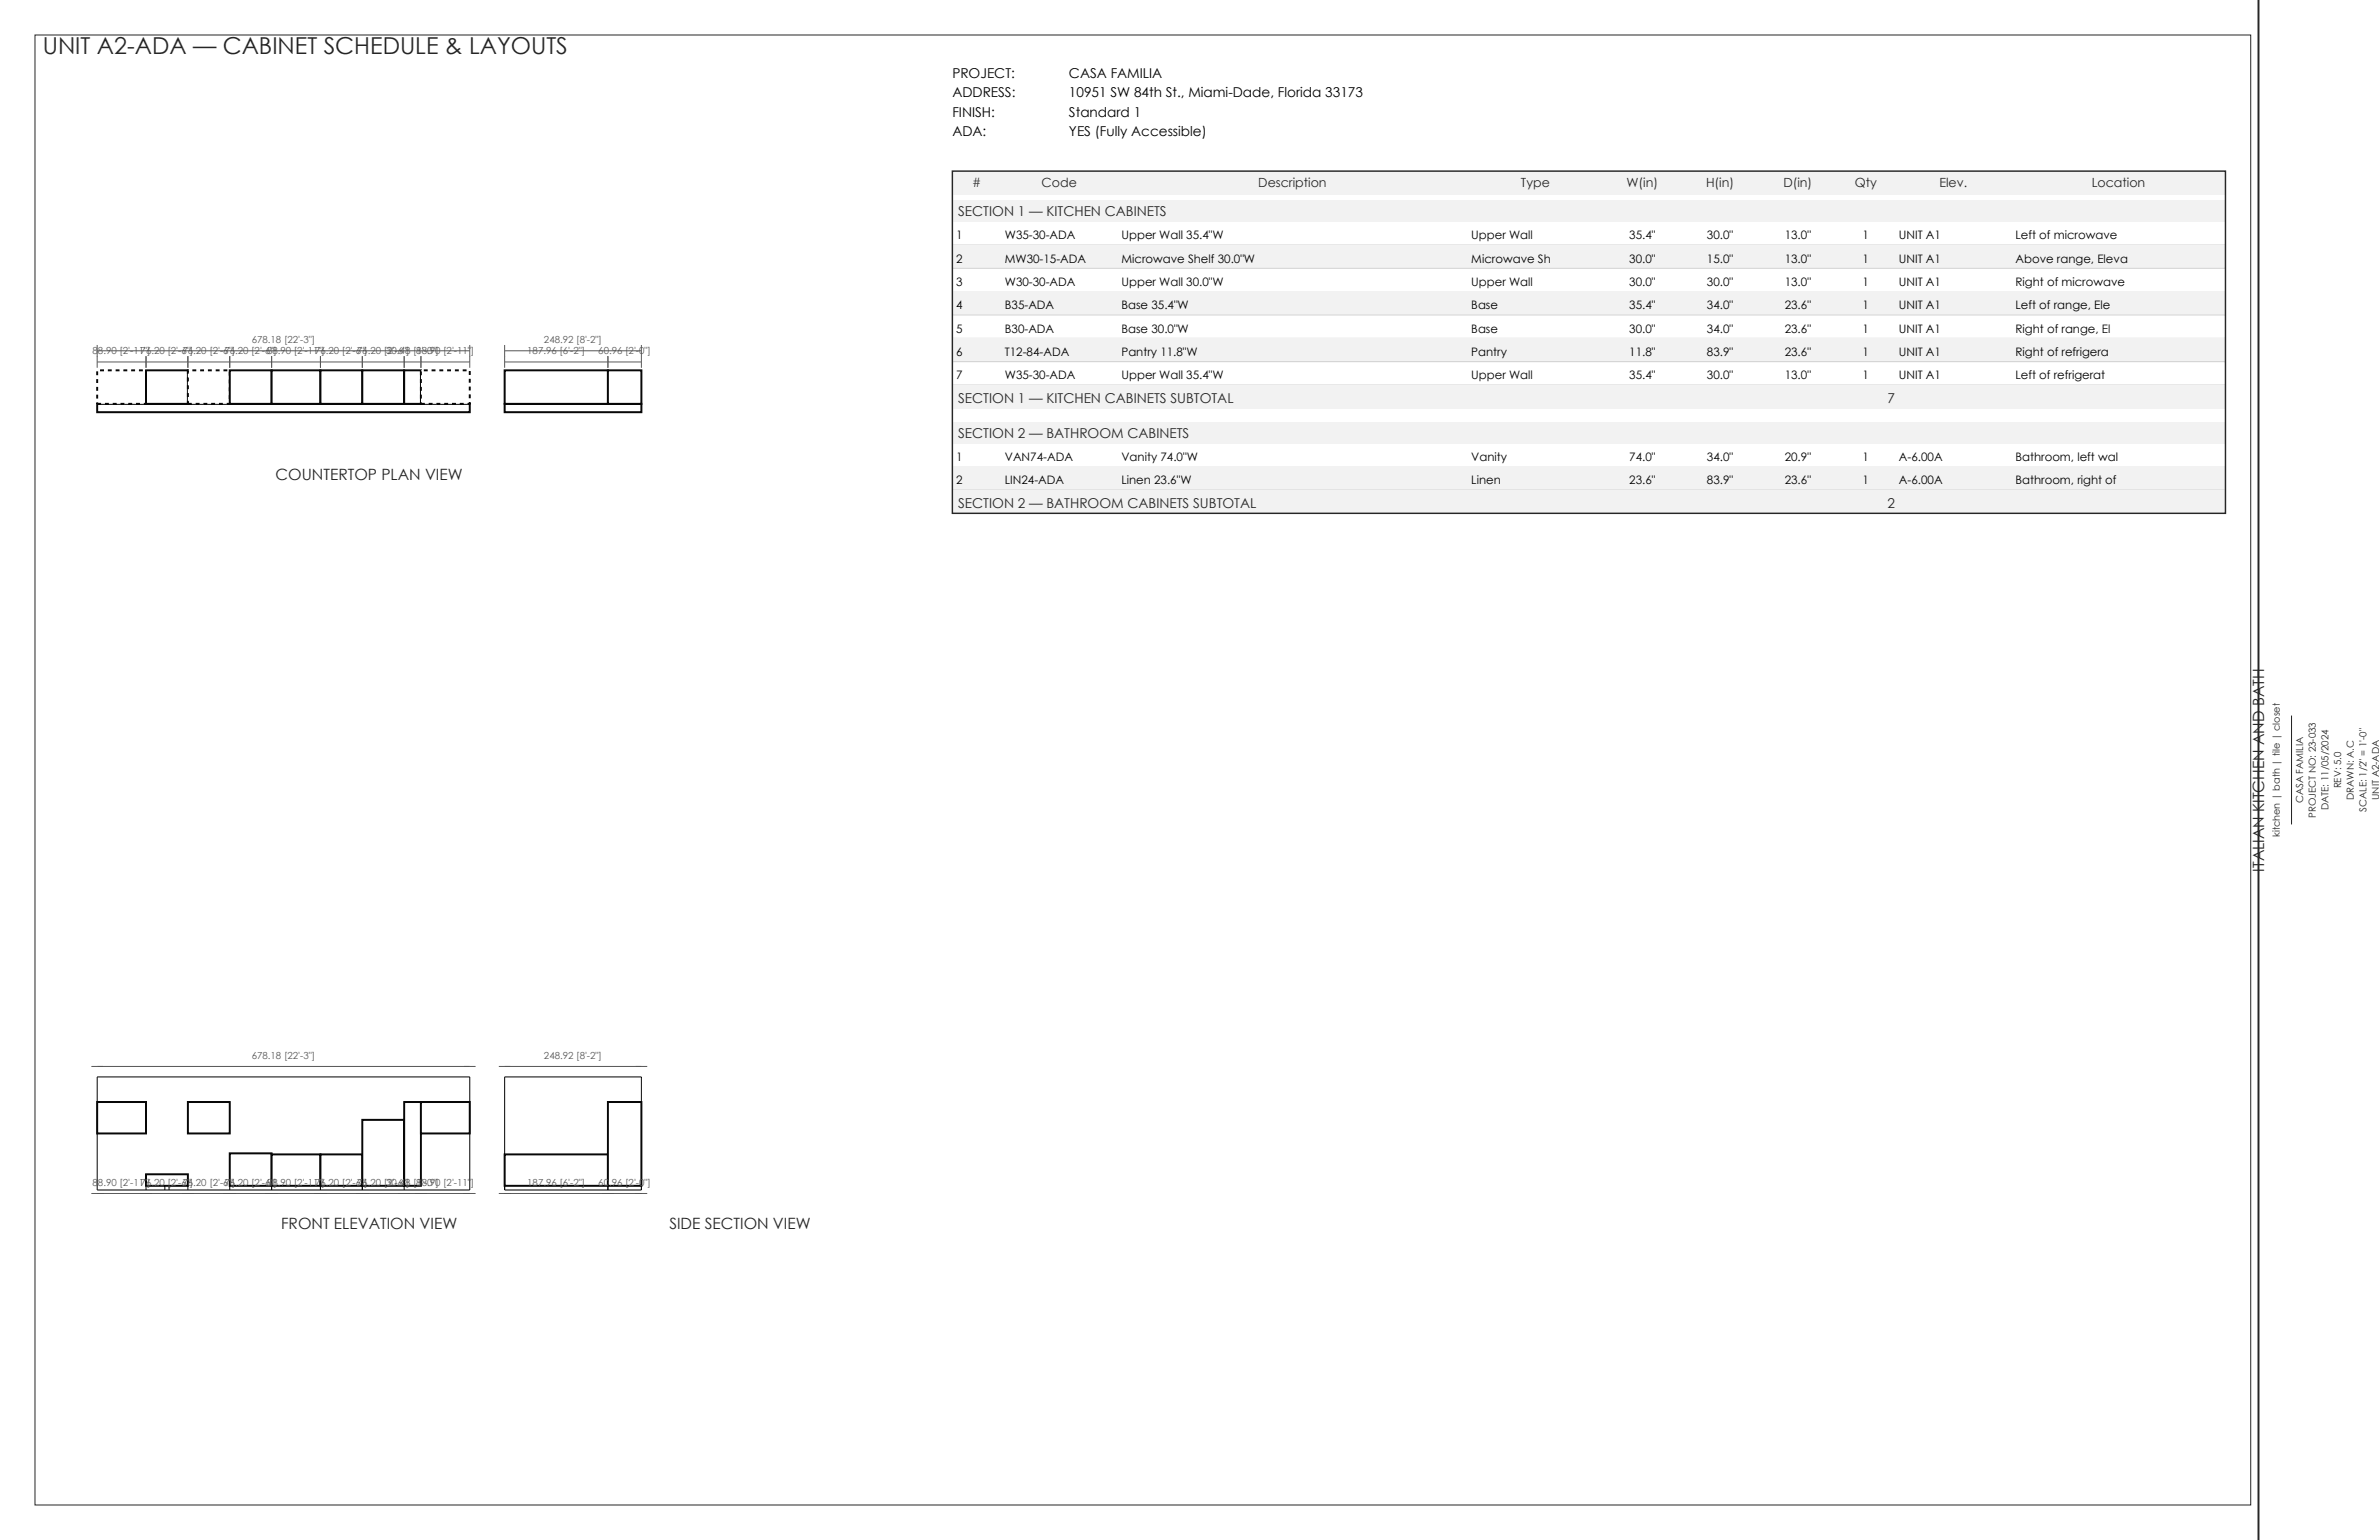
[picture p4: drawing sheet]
<svg xmlns="http://www.w3.org/2000/svg" width="432mm" height="279mm" viewBox="0 0 432 279" stroke-linecap="round" stroke-linejoin="round" font-family="sans-serif">
<defs><g id="words">
<text font-size="4.2" fill="#262626" x="7.8" y="9.9">UNIT A2-ADA — CABINET SCHEDULE &amp; LAYOUTS</text>
<g font-size="2.8" fill="#262626">
<text x="50" y="87.1">COUNTERTOP PLAN VIEW</text>
<text x="411" y="158.1" transform="rotate(-90 411 158.1)">ITALIAN KITCHEN AND BATH</text>
<text x="51" y="223">FRONT ELEVATION VIEW</text>
<text x="121.5" y="223">SIDE SECTION VIEW</text>
</g>
<g font-size="2.5">
<text x="172.9" y="14.1">PROJECT:</text>
<text x="172.9" y="17.6">ADDRESS:</text>
<text x="194" y="14.1">CASA FAMILIA</text>
<text x="194" y="17.6">10951 SW 84th St., Miami-Dade, Florida 33173</text>
<text x="172.9" y="21.2">FINISH:</text>
<text x="194" y="21.2">Standard 1</text>
<text x="172.9" y="24.7">ADA:</text>
<text x="194" y="24.7">YES (Fully Accessible)</text>
</g>
<g font-size="2.5" fill="#262626">
<text x="173.9" y="39.2">SECTION 1 — KITCHEN CABINETS</text>
<text x="173.9" y="73">SECTION 1 — KITCHEN CABINETS SUBTOTAL</text>
<text x="342.6" y="73">7</text>
<text x="173.9" y="79.4">SECTION 2 — BATHROOM CABINETS</text>
<text x="173.9" y="92.1">SECTION 2 — BATHROOM CABINETS SUBTOTAL</text>
<text x="342.6" y="92.1">2</text>
</g>
<g font-size="2.3" fill="#262626">
<text x="176.4" y="33.9">#</text>
<text x="189.1" y="33.9">Code</text>
<text x="228.4" y="33.9">Description</text>
<text x="276.1" y="33.9">Type</text>
<text x="295.2" y="33.9">W(in)</text>
<text x="309.6" y="33.9">H(in)</text>
<text x="323.7" y="33.9">D(in)</text>
<text x="336.7" y="33.9">Qty</text>
<text x="352" y="33.9">Elev.</text>
<text x="379.7" y="33.9">Location</text>
</g>
<g font-size="2.1">
<text x="173.6" y="43.4">1</text>
<text x="173.6" y="47.6">2</text>
<text x="182.4" y="43.4">W35-30-ADA</text>
<text x="182.4" y="47.6">MW30-15-ADA</text>
<text x="203.6" y="43.4">Upper Wall 35.4&quot;W</text>
<text x="203.6" y="47.6">Microwave Shelf 30.0&quot;W</text>
<text x="267.1" y="43.4">Upper Wall</text>
<text x="267.1" y="47.6">Microwave Sh</text>
<text x="295.7" y="43.4">35.4&quot;</text>
<text x="295.7" y="47.6">30.0&quot;</text>
<text x="309.8" y="43.4">30.0&quot;</text>
<text x="309.8" y="47.6">15.0&quot;</text>
<text x="323.9" y="43.4">13.0&quot;</text>
<text x="323.9" y="47.6">13.0&quot;</text>
<text x="338.1" y="43.4">1</text>
<text x="338.1" y="47.6">1</text>
<text x="344.7" y="43.4">UNIT A1</text>
<text x="344.7" y="47.6">UNIT A1</text>
<text x="365.8" y="43.4">Left of microwave</text>
<text x="365.8" y="47.6">Above range, Eleva</text>
<text x="173.6" y="51.9">3</text>
<text x="182.4" y="51.9">W30-30-ADA</text>
<text x="203.6" y="51.9">Upper Wall 30.0&quot;W</text>
<text x="267.1" y="51.9">Upper Wall</text>
<text x="295.7" y="51.9">30.0&quot;</text>
<text x="309.8" y="51.9">30.0&quot;</text>
<text x="323.9" y="51.9">13.0&quot;</text>
<text x="338.1" y="51.9">1</text>
<text x="344.7" y="51.9">UNIT A1</text>
<text x="365.8" y="51.9">Right of microwave</text>
<text x="173.6" y="56.1">4</text>
<text x="182.4" y="56.1">B35-ADA</text>
<text x="203.6" y="56.1">Base 35.4&quot;W</text>
<text x="267.1" y="56.1">Base</text>
<text x="295.7" y="56.1">35.4&quot;</text>
<text x="309.8" y="56.1">34.0&quot;</text>
<text x="323.9" y="56.1">23.6&quot;</text>
<text x="338.1" y="56.1">1</text>
<text x="344.7" y="56.1">UNIT A1</text>
<text x="365.8" y="56.1">Left of range, Ele</text>
<text x="173.6" y="60.3">5</text>
<text x="173.6" y="64.6">6</text>
<text x="182.4" y="60.3">B30-ADA</text>
<text x="182.4" y="64.6">T12-84-ADA</text>
<text x="203.6" y="60.3">Base 30.0&quot;W</text>
<text x="203.6" y="64.6">Pantry 11.8&quot;W</text>
<text x="267.1" y="60.3">Base</text>
<text x="267.1" y="64.6">Pantry</text>
<text x="295.7" y="60.3">30.0&quot;</text>
<text x="295.7" y="64.6">11.8&quot;</text>
<text x="309.8" y="60.3">34.0&quot;</text>
<text x="309.8" y="64.6">83.9&quot;</text>
<text x="323.9" y="60.3">23.6&quot;</text>
<text x="323.9" y="64.6">23.6&quot;</text>
<text x="338.1" y="60.3">1</text>
<text x="338.1" y="64.6">1</text>
<text x="344.7" y="60.3">UNIT A1</text>
<text x="344.7" y="64.6">UNIT A1</text>
<text x="365.8" y="60.3">Right of range, El</text>
<text x="365.8" y="64.6">Right of refrigera</text>
<text x="173.6" y="68.8">7</text>
<text x="182.4" y="68.8">W35-30-ADA</text>
<text x="203.6" y="68.8">Upper Wall 35.4&quot;W</text>
<text x="267.1" y="68.8">Upper Wall</text>
<text x="295.7" y="68.8">35.4&quot;</text>
<text x="309.8" y="68.8">30.0&quot;</text>
<text x="323.9" y="68.8">13.0&quot;</text>
<text x="338.1" y="68.8">1</text>
<text x="344.7" y="68.8">UNIT A1</text>
<text x="365.8" y="68.8">Left of refrigerat</text>
<text x="173.6" y="83.6">1</text>
<text x="182.4" y="83.6">VAN74-ADA</text>
<text x="203.6" y="83.6">Vanity 74.0&quot;W</text>
<text x="267.1" y="83.6">Vanity</text>
<text x="295.7" y="83.6">74.0&quot;</text>
<text x="309.8" y="83.6">34.0&quot;</text>
<text x="323.9" y="83.6">20.9&quot;</text>
<text x="338.1" y="83.6">1</text>
<text x="344.7" y="83.6">A-6.00A</text>
<text x="365.8" y="83.6">Bathroom, left wal</text>
<text x="173.6" y="87.8">2</text>
<text x="182.4" y="87.8">LIN24-ADA</text>
<text x="203.6" y="87.8">Linen 23.6&quot;W</text>
<text x="267.1" y="87.8">Linen</text>
<text x="295.7" y="87.8">23.6&quot;</text>
<text x="309.8" y="87.8">83.9&quot;</text>
<text x="323.9" y="87.8">23.6&quot;</text>
<text x="338.1" y="87.8">1</text>
<text x="344.7" y="87.8">A-6.00A</text>
<text x="365.8" y="87.8">Bathroom, right of</text>
</g>
<g font-size="1.8" fill="#595959">
<text x="16.8" y="64.3">88.90 [2'-11&quot;]</text>
<text x="25.5" y="64.3">76.20 [2'-6&quot;]</text>
<text x="33.1" y="64.3">76.20 [2'-6&quot;]</text>
<text x="40.7" y="64.3">76.20 [2'-6&quot;]</text>
<text x="45.7" y="62.2">678.18 [22'-3&quot;]</text>
<text x="48.5" y="64.3">88.90 [2'-11&quot;]</text>
<text x="57.2" y="64.3">76.20 [2'-6&quot;]</text>
<text x="64.8" y="64.3">76.20 [2'-6&quot;] 88.90 [2'-11&quot;]</text>
<text x="70.1" y="64.3">30.48 [1'-0&quot;]</text>
<text x="95.7" y="64.3">187.96 [6'-2&quot;]</text>
<text x="98.7" y="62.2">248.92 [8'-2&quot;]</text>
<text x="108.6" y="64.3">60.96 [2'-0&quot;]</text>
<text x="45.7" y="192.1">678.18 [22'-3&quot;]</text>
<text x="98.7" y="192.1">248.92 [8'-2&quot;]</text>
<text x="16.8" y="215.1">88.90 [2'-11&quot;]</text>
<text x="25.5" y="215.1">76.20 [2'-6&quot;]</text>
<text x="33.1" y="215.1">76.20 [2'-6&quot;]</text>
<text x="40.7" y="215.1">76.20 [2'-6&quot;]</text>
<text x="48.5" y="215.1">88.90 [2'-11&quot;]</text>
<text x="57.2" y="215.1">76.20 [2'-6&quot;]</text>
<text x="64.8" y="215.1">76.20 [2'-6&quot;] 88.90 [2'-11&quot;]</text>
<text x="70.1" y="215.1">30.48 [1'-0&quot;]</text>
<text x="95.7" y="215.1">187.96 [6'-2&quot;]</text>
<text x="108.6" y="215.1">60.96 [2'-0&quot;]</text>
</g>
<g font-size="1.8" fill="#262626">
<text x="424.9" y="143" transform="rotate(-90 424.9 143)">REV: 5.0</text>
<text x="418" y="145.8" transform="rotate(-90 418 145.8)">CASA FAMILIA</text>
<text x="420.3" y="148.4" transform="rotate(-90 420.3 148.4)">PROJECT NO: 23-033</text>
<text x="422.6" y="147" transform="rotate(-90 422.6 147)">DATE: 11/05/2024</text>
<text x="427.2" y="145.1" transform="rotate(-90 427.2 145.1)">DRAWN: A.C</text>
<text x="429.5" y="147.3" transform="rotate(-90 429.5 147.3)">SCALE: 1/2&quot; = 1'-0&quot;</text>
<text x="431.8" y="145.1" transform="rotate(-90 431.8 145.1)">UNIT A2-ADA</text>
<text x="413.8" y="151.9" transform="rotate(-90 413.8 151.9)">kitchen | bath | tile | closet</text>
</g>
</g></defs>
<path d="M6.3 6.4h402.2v266.6h-402.2z" fill="none" stroke="#262626" stroke-width=".18"/>
<path d="M409.9 0h21.9v279.4h-21.9z" fill-rule="evenodd" fill="#fff"/>
<path d="M415.9 129.8v19.8" fill="none" stroke="#262626" stroke-width=".18"/>
<path d="M409.9 0v279.4" fill="none" stroke="#262626" stroke-width=".35"/>
<g fill="#fff" stroke="#000" stroke-width=".35">
<path d="M17.6 73.3h67.7v1.5h-67.7z" fill-rule="evenodd"/>
<path d="M26.5 67.2h7.6v6.1h-7.6z" fill-rule="evenodd"/>
<path d="M41.7 67.2h7.6v6.1h-7.6z" fill-rule="evenodd"/>
<path d="M49.3 67.2h8.9v6.1h-8.9z" fill-rule="evenodd"/>
<path d="M58.2 67.2h7.6v6.1h-7.6z" fill-rule="evenodd"/>
<path d="M65.8 67.2h7.6v6.1h-7.6z" fill-rule="evenodd"/>
<path d="M73.4 67.2h3v6.1h-3z" fill-rule="evenodd"/>
<path d="M91.6 73.3h24.8v1.5h-24.8z" fill-rule="evenodd"/>
<path d="M91.6 67.2h18.7v6.1h-18.7z" fill-rule="evenodd"/>
<path d="M110.3 67.2h6.1v6.1h-6.1z" fill-rule="evenodd"/>
</g>
<g fill="#fff" stroke="#000" stroke-width=".35" stroke-dasharray=".7 .7" stroke-linecap="butt">
<path d="M17.6 67.2h8.9v6.1h-8.9z" fill-rule="evenodd"/>
<path d="M34.1 67.2h7.6v6.1h-7.6z" fill-rule="evenodd"/>
<path d="M76.4 67.2h8.9v6.1h-8.9z" fill-rule="evenodd"/>
</g>
<g fill="none" stroke="#595959" stroke-width=".18">
<path d="M17.6 65.7h67.7M17.6 62.6v4.1M17.6 63.6h67.7M26.5 64.6v2.1M34.1 64.6v2.1M41.7 64.6v2.1M49.3 64.6v2.1M58.2 64.6v2.1M65.8 64.6v2.1M73.4 64.6v2.1M76.4 64.6v2.1M85.3 62.6v4.1"/>
<path d="M91.6 65.7h24.8M91.6 63.6h24.8M91.6 62.6v4.1M110.3 64.6v2.1M116.4 62.6v4.1"/>
</g>
<g fill="none" stroke="#000" stroke-width=".18">
<path d="M17.6 195.4h67.7v20.5h-67.7zM22.1 199.9v5.7M37.9 199.9v5.7M80.8 199.9v5.7M91.6 195.4h24.8v20.5h-24.8zM21.7 203.9v1.2M22.5 203.9v1.2M26.5 214.2h7.6M26.5 215.1v.8M29.5 213.6h1.6M29.9 214.8v1.1M30.3 214.2v.9"/>
<path d="M30.7 214.8v1.1M34.1 215.1v.8M37.5 203.9v1.2M38.3 203.9v1.2M41.7 210.4h7.6M41.7 215.1v.8M44.7 209.8h1.6M45.1 211v1.1M45.5 210.4v4.7M45.9 211v1.1M49.3 215.1v.8M49.3 210.6h16.5"/>
<path d="M53 210h1.5M53.4 211.2v1.1M53.7 210.6v4.5M54.1 211.2v1.1M58.2 215.1v.8M61.2 210h1.5M61.6 211.2v1.1M62 210.6v4.5M62.3 211.2v1.1M65.8 215.1v.8M65.8 204.3h7.6M68.8 203.7h1.5"/>
<path d="M69.2 204.9v1.1M69.6 204.3v10.8M69.9 204.9v1.1M73.4 215.1v.8M75.8 200.5v1.2M80.5 203.9v1.2M81.2 203.9v1.2M91.6 210.6h18.7M100.2 210h1.5M100.6 211.2v1.1M101 210.6v4.5M101.3 211.2v1.1"/>
<path d="M110.3 215.1v.8M110.3 201.1h6.1M112.6 200.5h1.5M113 201.7v1.1M113.4 201.1v14M113.8 201.7v1.1"/>
</g>
<g fill="none" stroke="#000" stroke-width=".18" stroke-dasharray=".7 .7" stroke-linecap="butt">
<path d="M17.6 202.8l4.5 2.8M17.6 202.8l4.5-2.9M26.5 202.8l-4.4 2.8M26.5 202.8l-4.4-2.9M26.5 214.7l3.8 .4M26.5 214.7l3.8-.5M34.1 214.7l-3.8 .4M34.1 214.7l-3.8-.5M34.1 202.8l3.8 2.8M34.1 202.8l3.8-2.9M41.7 202.8l-3.8 2.8M41.7 202.8l-3.8-2.9"/>
<path d="M41.7 212.8l3.8 2.3M41.7 212.8l3.8-2.4M49.3 212.8l-3.8 2.3M49.3 212.8l-3.8-2.4M49.3 212.9l4.4 2.2M49.3 212.9l4.4-2.3M58.2 212.9l-4.5 2.2M58.2 212.9l-4.5-2.3M58.2 212.9l3.8 2.2M58.2 212.9l3.8-2.3M65.8 212.9l-3.8 2.2M65.8 212.9l-3.8-2.3"/>
<path d="M65.8 209.7l3.8 5.4M65.8 209.7l3.8-5.4M73.4 209.7l-3.8 5.4M73.4 209.7l-3.8-5.4M73.4 207.5l3 7.6M73.4 207.5l3-7.6M73.4 212.1h3M73.4 209.1h3M73.4 206h3M73.4 203h3M76.4 202.8l4.4 2.8M76.4 202.8l4.4-2.9"/>
<path d="M85.3 202.8l-4.5 2.8M85.3 202.8l-4.5-2.9M91.6 212.9l9.4 2.2M91.6 212.9l9.4-2.3M110.3 212.9l-9.3 2.2M110.3 212.9l-9.3-2.3M110.3 208.1l3.1 7M110.3 208.1l3.1-7M116.4 208.1l-3 7M116.4 208.1l-3-7"/>
</g>
<g fill="#fff" stroke="#000" stroke-width=".35">
<path d="M17.6 199.9h8.9v5.7h-8.9z" fill-rule="evenodd"/>
<path d="M26.5 213.1h7.6v2h-7.6z" fill-rule="evenodd"/>
<path d="M34.1 199.9h7.6v5.7h-7.6z" fill-rule="evenodd"/>
<path d="M41.7 209.3h7.6v5.8h-7.6z" fill-rule="evenodd"/>
<path d="M49.3 209.4h8.9v5.7h-8.9z" fill-rule="evenodd"/>
<path d="M58.2 209.4h7.6v5.7h-7.6z" fill-rule="evenodd"/>
<path d="M65.8 203.2h7.6v11.9h-7.6z" fill-rule="evenodd"/>
<path d="M73.4 199.9h3v15.2h-3z" fill-rule="evenodd"/>
<path d="M76.4 199.9h8.9v5.7h-8.9z" fill-rule="evenodd"/>
<path d="M91.6 209.4h18.7v5.7h-18.7z" fill-rule="evenodd"/>
<path d="M110.3 199.9h6.1v15.2h-6.1z" fill-rule="evenodd"/>
</g>
<path d="M16.6 193.5h69.7M90.5 193.5h27M16.6 216.5h69.7M90.5 216.5h27" fill="none" stroke="#595959" stroke-width=".18"/>
<g fill="#f2f2f2">
<path d="M172.9 31h231v4.3h-231z" fill-rule="evenodd"/>
<path d="M172.9 36.3h231v3.9h-231z" fill-rule="evenodd"/>
</g>
<path d="M172.9 44.4h231" fill="none" stroke="#d3d3d3" stroke-width=".18"/>
<path d="M172.9 44.4h231v4.3h-231z" fill-rule="evenodd" fill="#f2f2f2"/>
<path d="M172.9 48.7h231M172.9 52.9h231" fill="none" stroke="#d3d3d3" stroke-width=".18"/>
<path d="M172.9 52.9h231v4.3h-231z" fill-rule="evenodd" fill="#f2f2f2"/>
<path d="M172.9 57.2h231M172.9 61.4h231" fill="none" stroke="#d3d3d3" stroke-width=".18"/>
<path d="M172.9 61.4h231v4.2h-231z" fill-rule="evenodd" fill="#f2f2f2"/>
<path d="M172.9 65.6h231M172.9 69.8h231" fill="none" stroke="#d3d3d3" stroke-width=".18"/>
<g fill="#f2f2f2">
<path d="M172.9 69.8h231v4.3h-231z" fill-rule="evenodd"/>
<path d="M172.9 76.6h231v3.8h-231z" fill-rule="evenodd"/>
</g>
<path d="M172.9 84.7h231" fill="none" stroke="#d3d3d3" stroke-width=".18"/>
<path d="M172.9 84.7h231v4.2h-231z" fill-rule="evenodd" fill="#f2f2f2"/>
<path d="M172.9 88.9h231" fill="none" stroke="#d3d3d3" stroke-width=".18"/>
<path d="M172.9 88.9h231v4.2h-231z" fill-rule="evenodd" fill="#f2f2f2"/>
<path d="M172.9 31h231v62.1h-231z" fill="none" stroke="#262626" stroke-width=".26"/>
<use href="#words"/>
</svg>
